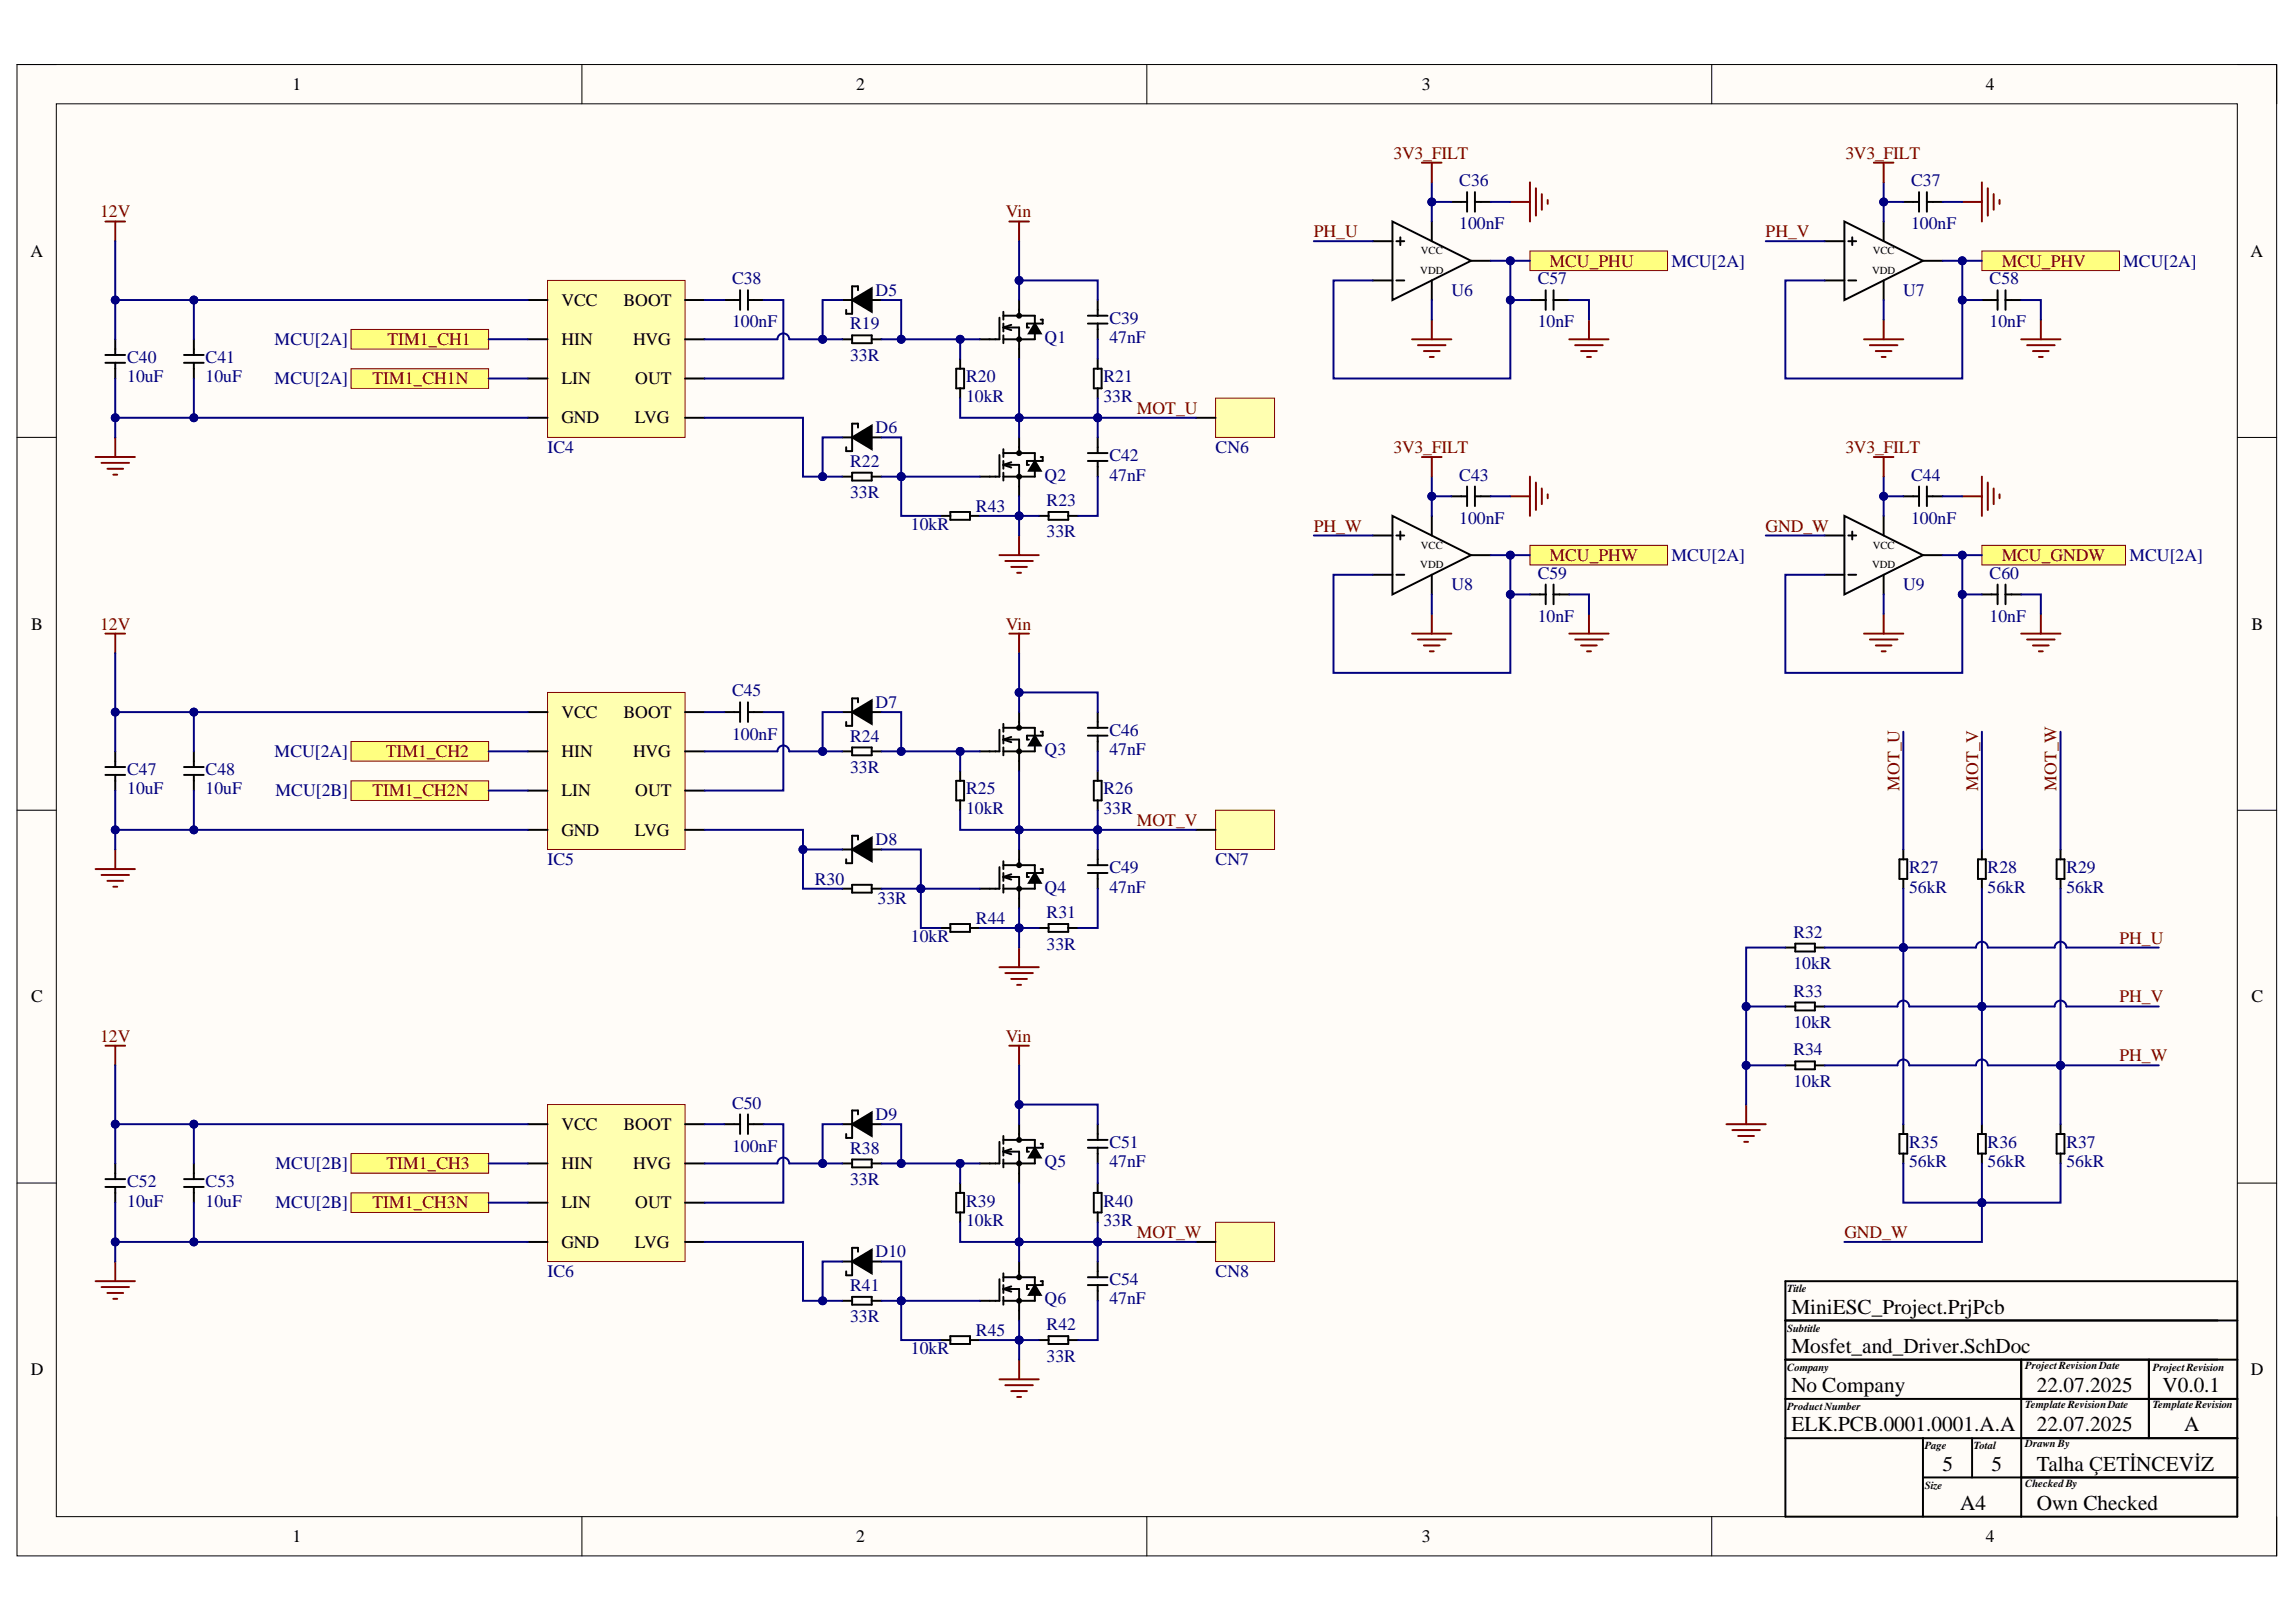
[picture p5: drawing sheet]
<svg xmlns="http://www.w3.org/2000/svg" width="297mm" height="210mm" viewBox="0 0 297 210" stroke-linecap="round" stroke-linejoin="round" font-family="sans-serif">
<defs><g id="words">
<g font-size="2.7">
<text x="231.8" y="170">MiniESC_Project.PrjPcb</text>
<text x="231.8" y="175.1">Mosfet_and_Driver.SchDoc</text>
<text x="231.8" y="180.2">No Company</text>
<text x="231.8" y="185.2">ELK.PCB.0001.0001.A.A</text>
<text x="263.5" y="180.2">22.07.2025</text>
<text x="263.5" y="185.2">22.07.2025</text>
<text x="279.8" y="180.2">V0.0.1</text>
<text x="282.6" y="185.2">A</text>
<text x="251.3" y="190.3">5</text>
<text x="257.6" y="190.3">5</text>
<text x="263.5" y="190.3">Talha ÇETİNCEVİZ</text>
<text x="253.6" y="195.4">A4</text>
<text x="263.5" y="195.4">Own Checked</text>
</g>
<g font-size="2.3">
<text x="37.9" y="11.7">1</text>
<text x="110.8" y="11.7">2</text>
<text x="184" y="11.7">3</text>
<text x="256.9" y="11.7">4</text>
<text x="3.9" y="33.2">A</text>
<text x="291.2" y="33.2">A</text>
<text x="72.6" y="39.6">VCC</text>
<text x="80.7" y="39.6">BOOT</text>
<text x="72.6" y="44.7">HIN</text>
<text x="81.9" y="44.7">HVG</text>
<text x="72.6" y="49.7">LIN</text>
<text x="82.2" y="49.7">OUT</text>
<text x="72.6" y="54.8">GND</text>
<text x="82.1" y="54.8">LVG</text>
<text x="4" y="81.5">B</text>
<text x="291.3" y="81.5">B</text>
<text x="72.6" y="92.9">VCC</text>
<text x="80.7" y="92.9">BOOT</text>
<text x="72.6" y="98">HIN</text>
<text x="81.9" y="98">HVG</text>
<text x="72.6" y="103.1">LIN</text>
<text x="82.2" y="103.1">OUT</text>
<text x="72.6" y="108.1">GND</text>
<text x="82.1" y="108.1">LVG</text>
<text x="4" y="129.7">C</text>
<text x="291.3" y="129.7">C</text>
<text x="72.6" y="146.2">VCC</text>
<text x="80.7" y="146.2">BOOT</text>
<text x="72.6" y="151.3">HIN</text>
<text x="81.9" y="151.3">HVG</text>
<text x="72.6" y="156.4">LIN</text>
<text x="72.6" y="161.5">GND</text>
<text x="82.1" y="161.5">LVG</text>
<text x="82.2" y="156.4">OUT</text>
<text x="4" y="178">D</text>
<text x="291.2" y="178">D</text>
<text x="37.9" y="199.6">1</text>
<text x="110.8" y="199.6">2</text>
<text x="184" y="199.6">3</text>
<text x="256.9" y="199.6">4</text>
</g>
<g font-size="2.3" fill="#800000">
<text x="180.3" y="20.5">3V3_FILT</text>
<text x="238.7" y="20.5">3V3_FILT</text>
<text x="12.9" y="28.1">12V</text>
<text x="130.1" y="28.1">Vin</text>
<text x="170" y="30.7">PH_U</text>
<text x="200.5" y="34.5">MCU_PHU</text>
<text x="228.4" y="30.7">PH_V</text>
<text x="259" y="34.5">MCU_PHV</text>
<text x="50.1" y="44.7">TIM1_CH1</text>
<text x="48.2" y="49.7">TIM1_CH1N</text>
<text x="147.1" y="53.5">MOT_U</text>
<text x="180.3" y="58.6">3V3_FILT</text>
<text x="238.7" y="58.6">3V3_FILT</text>
<text x="170" y="68.8">PH_W</text>
<text x="228.4" y="68.8">GND_W</text>
<text x="200.5" y="72.6">MCU_PHW</text>
<text x="259" y="72.6">MCU_GNDW</text>
<text x="12.9" y="81.5">12V</text>
<text x="130.1" y="81.5">Vin</text>
<text x="49.9" y="98">TIM1_CH2</text>
<text x="48.2" y="103.1">TIM1_CH2N</text>
<text x="147.1" y="106.9">MOT_V</text>
<text x="245.7" y="102.3" transform="rotate(-90 245.7 102.3)">MOT_U</text>
<text x="255.9" y="102.3" transform="rotate(-90 255.9 102.3)">MOT_V</text>
<text x="266.1" y="102.3" transform="rotate(-90 266.1 102.3)">MOT_W</text>
<text x="274.2" y="122.1">PH_U</text>
<text x="274.2" y="129.7">PH_V</text>
<text x="12.9" y="134.8">12V</text>
<text x="130.1" y="134.8">Vin</text>
<text x="274.2" y="137.3">PH_W</text>
<text x="50" y="151.3">TIM1_CH3</text>
<text x="48.2" y="156.4">TIM1_CH3N</text>
<text x="147.1" y="160.2">MOT_W</text>
<text x="238.6" y="160.2">GND_W</text>
</g>
<g font-size="2.3" fill="#000080">
<text x="188.8" y="29.7">100nF</text>
<text x="188.8" y="24.1">C36</text>
<text x="247.2" y="29.7">100nF</text>
<text x="247.2" y="24.1">C37</text>
<text x="216.2" y="34.5">MCU[2A]</text>
<text x="274.7" y="34.5">MCU[2A]</text>
<text x="94.7" y="36.8">C38</text>
<text x="113.3" y="38.3">D5</text>
<text x="143.5" y="41.9">C39</text>
<text x="187.8" y="38.3">U6</text>
<text x="198.9" y="36.8">C57</text>
<text x="246.2" y="38.3">U7</text>
<text x="257.4" y="36.8">C58</text>
<text x="16.5" y="46.9">C40</text>
<text x="26.6" y="46.9">C41</text>
<text x="35.5" y="44.7">MCU[2A]</text>
<text x="94.7" y="42.4">100nF</text>
<text x="110" y="46.7">33R</text>
<text x="110" y="42.6">R19</text>
<text x="135.1" y="44.4">Q1</text>
<text x="143.5" y="44.4">47nF</text>
<text x="198.9" y="42.4">10nF</text>
<text x="257.4" y="42.4">10nF</text>
<text x="16.5" y="49.5">10uF</text>
<text x="26.6" y="49.5">10uF</text>
<text x="35.5" y="49.7">MCU[2A]</text>
<text x="125" y="52">10kR</text>
<text x="125" y="49.5">R20</text>
<text x="142.8" y="52">33R</text>
<text x="142.8" y="49.5">R21</text>
<text x="70.9" y="58.6">IC4</text>
<text x="113.3" y="56.1">D6</text>
<text x="143.5" y="59.6">C42</text>
<text x="157.3" y="58.6">CN6</text>
<text x="110" y="64.5">33R</text>
<text x="110" y="60.4">R22</text>
<text x="135.1" y="62.2">Q2</text>
<text x="135.4" y="65.5">R23</text>
<text x="143.5" y="62.2">47nF</text>
<text x="188.8" y="62.2">C43</text>
<text x="247.2" y="62.2">C44</text>
<text x="117.8" y="68.5">10kR</text>
<text x="126.3" y="66.3">R43</text>
<text x="135.4" y="69.6">33R</text>
<text x="188.8" y="67.8">100nF</text>
<text x="247.2" y="67.8">100nF</text>
<text x="187.8" y="76.4">U8</text>
<text x="198.9" y="74.9">C59</text>
<text x="216.2" y="72.6">MCU[2A]</text>
<text x="246.2" y="76.4">U9</text>
<text x="257.4" y="74.9">C60</text>
<text x="275.5" y="72.6">MCU[2A]</text>
<text x="198.9" y="80.5">10nF</text>
<text x="257.4" y="80.5">10nF</text>
<text x="94.7" y="95.7">100nF</text>
<text x="94.7" y="90.1">C45</text>
<text x="110" y="96">R24</text>
<text x="113.3" y="91.7">D7</text>
<text x="143.5" y="95.2">C46</text>
<text x="16.5" y="100.3">C47</text>
<text x="26.6" y="100.3">C48</text>
<text x="35.5" y="98">MCU[2A]</text>
<text x="110" y="100">33R</text>
<text x="135.1" y="97.7">Q3</text>
<text x="143.5" y="97.7">47nF</text>
<text x="16.5" y="102.8">10uF</text>
<text x="26.6" y="102.8">10uF</text>
<text x="35.7" y="103.1">MCU[2B]</text>
<text x="125" y="105.3">10kR</text>
<text x="125" y="102.8">R25</text>
<text x="142.8" y="105.3">33R</text>
<text x="142.8" y="102.8">R26</text>
<text x="70.9" y="111.9">IC5</text>
<text x="113.3" y="109.4">D8</text>
<text x="143.5" y="112.9">C49</text>
<text x="157.3" y="111.9">CN7</text>
<text x="247" y="112.9">R27</text>
<text x="257.1" y="112.9">R28</text>
<text x="267.3" y="112.9">R29</text>
<text x="105.4" y="114.5">R30</text>
<text x="113.5" y="117">33R</text>
<text x="126.3" y="119.6">R44</text>
<text x="135.1" y="115.5">Q4</text>
<text x="135.4" y="118.8">R31</text>
<text x="143.5" y="115.5">47nF</text>
<text x="247" y="115.5">56kR</text>
<text x="257.1" y="115.5">56kR</text>
<text x="267.3" y="115.5">56kR</text>
<text x="117.8" y="121.9">10kR</text>
<text x="135.4" y="122.9">33R</text>
<text x="232" y="125.4">10kR</text>
<text x="232" y="121.4">R32</text>
<text x="232" y="129">R33</text>
<text x="232" y="133">10kR</text>
<text x="232" y="136.6">R34</text>
<text x="94.7" y="143.5">C50</text>
<text x="232" y="140.6">10kR</text>
<text x="94.7" y="149">100nF</text>
<text x="110" y="149.3">R38</text>
<text x="113.3" y="145">D9</text>
<text x="143.5" y="148.5">C51</text>
<text x="247" y="148.5">R35</text>
<text x="257.1" y="148.5">R36</text>
<text x="267.3" y="148.5">R37</text>
<text x="16.5" y="153.6">C52</text>
<text x="26.6" y="153.6">C53</text>
<text x="35.7" y="151.3">MCU[2B]</text>
<text x="110" y="153.3">33R</text>
<text x="135.1" y="151.1">Q5</text>
<text x="143.5" y="151.1">47nF</text>
<text x="247" y="151.1">56kR</text>
<text x="257.1" y="151.1">56kR</text>
<text x="267.3" y="151.1">56kR</text>
<text x="16.5" y="156.1">10uF</text>
<text x="26.6" y="156.1">10uF</text>
<text x="35.7" y="156.4">MCU[2B]</text>
<text x="125" y="158.7">10kR</text>
<text x="125" y="156.1">R39</text>
<text x="142.8" y="158.7">33R</text>
<text x="142.8" y="156.1">R40</text>
<text x="70.9" y="165.3">IC6</text>
<text x="110" y="167">R41</text>
<text x="113.3" y="162.7">D10</text>
<text x="143.5" y="166.3">C54</text>
<text x="157.3" y="165.3">CN8</text>
<text x="110" y="171.1">33R</text>
<text x="126.3" y="172.9">R45</text>
<text x="135.1" y="168.8">Q6</text>
<text x="135.4" y="172.2">R42</text>
<text x="143.5" y="168.8">47nF</text>
<text x="117.8" y="175.2">10kR</text>
<text x="135.4" y="176.2">33R</text>
</g>
<g font-size="1.4">
<text x="183.8" y="35.4">VDD</text>
<text x="183.8" y="32.9">VCC</text>
<text x="242.2" y="35.4">VDD</text>
<text x="242.3" y="32.9">VCC</text>
<text x="183.8" y="71">VCC</text>
<text x="242.3" y="71">VCC</text>
<text x="183.8" y="73.6">VDD</text>
<text x="242.2" y="73.6">VDD</text>
<text x="231.2" y="167.2">Title</text>
<text x="231.2" y="172.3">Subtitle</text>
<text x="231.2" y="177.4">Company</text>
<text x="262" y="177.1">ProjectRevisionDate</text>
<text x="278.5" y="177.4">ProjectRevision</text>
<text x="231.2" y="182.5">ProductNumber</text>
<text x="262" y="182.2">TemplateRevisionDate</text>
<text x="278.5" y="182.2">TemplateRevision</text>
<text x="249" y="187.6">Page</text>
<text x="255.4" y="187.6">Total</text>
<text x="262" y="187.3">Drawn By</text>
<text x="249" y="192.6">Size</text>
<text x="262" y="192.4">CheckedBy</text>
</g>
</g></defs>
<path d="M2.2 8.4h292.3v192.9h-292.3z" fill-rule="evenodd" fill="#fffcf8"/>
<path d="M2.2 8.4h292.3v192.9h-292.3z" fill="none" stroke="#000" stroke-width=".13"/>
<path d="M7.3 13.4h282.1v182.9h-282.1z" fill-rule="evenodd" fill="#fffcf8"/>
<g fill="none" stroke="#000" stroke-width=".13">
<path d="M2.2 8.4h5.1M7.3 13.4h282.1v182.9h-282.1zM75.3 8.4v5M148.4 8.4v5M221.5 8.4v5M289.4 8.4h5.1v5M2.2 56.6h5.1M289.4 56.6h5.1M2.2 104.9h5.1M289.4 104.9h5.1M2.2 153.1h5.1M289.4 153.1h5.1"/>
<path d="M75.3 196.3v5M148.4 196.3v5M221.5 196.3v5M294.5 196.3v5"/>
</g>
<path d="M231 176h58.4M231 165.8h58.4v30.5h-58.4zM231 170.9h58.4M261.5 176v20.3M278 176v10.1M231 181h58.4M231 186.1h58.4M248.8 191.2h40.6M248.8 186.1v10.2M255.1 186.1v5.1" fill="none" stroke="#000" stroke-width=".25"/>
<path d="M70.8 36.3h17.8v20.3h-17.8z" fill-rule="evenodd" fill="#ffffb0"/>
<path d="M70.8 36.3h17.8v20.3h-17.8z" fill="none" stroke="#800000" stroke-width=".13"/>
<g fill="none" stroke="#000" stroke-width=".25">
<path d="M68.3 38.8h2.5M88.6 38.8h2.6M131.8 38.8v2.1M13.6 47h2.6M13.6 45.9h2.6M14.9 43.9v2M14.9 47v2M23.8 47h2.6M23.8 45.9h2.6M25.1 43.9v2M25.1 47v2M68.3 49h2.5"/>
<path d="M68.3 43.9h2.5M68.3 54.1h2.5M88.6 49h2.6M88.6 54.1h2.6M88.6 43.9h2.6M129.3 41.1v2.8h-2.5M129.8 42.4h2v4M129.8 40.4v1M129.8 41.9v1M129.8 43.4v1M129.8 40.9h4.1v1M129.8 42.4l1 .3"/>
<path d="M130.8 42l-1 .4M133.9 41.9l.7 1.2h-1.5zM133.9 42.9v1h-4.1M134.6 41.4h.3v.5h-2v.5h.2"/>
<circle cx="131.8" cy="43.9" r=".25"/>
<circle cx="131.8" cy="40.9" r=".25"/>
</g>
<path d="M13.6 28.7h2.6M14.9 28.7v2.5M130.6 28.7h2.5M131.8 28.7v2.5M12.4 59.1h5.1M13.1 59.9h3.6M14.9 56.6v2.5M13.9 60.7h2M14.7 61.4h.5" fill="none" stroke="#800000" stroke-width=".25"/>
<g fill="#000">
<circle cx="131.8" cy="43.9" r=".25"/>
<circle cx="131.8" cy="40.9" r=".25"/>
</g>
<path d="M133.9 41.9l.7 1.2h-1.5z" fill-rule="evenodd" fill="#000"/>
<path d="M45.4 42.6h17.8v2.6h-17.8z" fill-rule="evenodd" fill="#ffff80"/>
<path d="M45.4 42.6h17.8v2.6h-17.8z" fill="none" stroke="#800000" stroke-width=".13"/>
<path d="M45.4 96h17.8v2.5h-17.8z" fill-rule="evenodd" fill="#ffff80"/>
<path d="M45.4 96h17.8v2.5h-17.8z" fill="none" stroke="#800000" stroke-width=".13"/>
<path d="M45.4 149.3h17.8v2.5h-17.8z" fill-rule="evenodd" fill="#ffff80"/>
<path d="M45.4 149.3h17.8v2.5h-17.8z" fill="none" stroke="#800000" stroke-width=".13"/>
<path d="M45.4 47.7h17.8v2.6h-17.8z" fill-rule="evenodd" fill="#ffff80"/>
<path d="M45.4 47.7h17.8v2.6h-17.8z" fill="none" stroke="#800000" stroke-width=".13"/>
<path d="M45.4 101h17.8v2.6h-17.8z" fill-rule="evenodd" fill="#ffff80"/>
<path d="M45.4 101h17.8v2.6h-17.8z" fill="none" stroke="#800000" stroke-width=".13"/>
<path d="M45.4 154.4h17.8v2.5h-17.8z" fill-rule="evenodd" fill="#ffff80"/>
<path d="M45.4 154.4h17.8v2.5h-17.8z" fill="none" stroke="#800000" stroke-width=".13"/>
<g fill="none" stroke="#000" stroke-width=".25">
<path d="M93.7 38.8h2M95.7 37.6v2.5M96.8 38.8h2M96.8 37.6v2.5M109 43.9h1.2M110.2 43.4h2.6v1h-2.6zM112.8 43.9h1.3M123.7 47.7h1v2.6h-1zM124.2 46.4v1.3M124.2 50.3v1.2M129.3 58.9v2.8h-2.5M129.8 58.1v1"/>
<path d="M129.8 59.7v1M129.8 58.6h4.1v1.1M130.8 59.8l-1 .4M131.8 56.6v2M133.9 59.7l.7 1.2h-1.5zM134.6 59.1h.3v.6h-2v.5h.2M109 61.7h1.2M110.2 61.2h2.6v1h-2.6zM112.8 61.7h1.3M129.8 60.2h2v4M129.8 61.2v1M129.8 60.2l1 .3"/>
<path d="M133.9 60.7v1h-4.1"/>
<circle cx="131.8" cy="58.6" r=".25"/>
<circle cx="131.8" cy="61.7" r=".25"/>
</g>
<g fill="#000">
<circle cx="131.8" cy="58.6" r=".25"/>
<circle cx="131.8" cy="61.7" r=".25"/>
</g>
<path d="M133.9 59.7l.7 1.2h-1.5z" fill-rule="evenodd" fill="#000"/>
<path d="M129.3 71.8h5.1M130.1 72.6h3.5M130.8 73.4h2.1M131.6 74.1h.5M131.8 69.3v2.5" fill="none" stroke="#800000" stroke-width=".25"/>
<path d="M70.8 89.6h17.8v20.3h-17.8z" fill-rule="evenodd" fill="#ffffb0"/>
<path d="M70.8 89.6h17.8v20.3h-17.8z" fill="none" stroke="#800000" stroke-width=".13"/>
<g fill="none" stroke="#000" stroke-width=".25">
<path d="M13.6 99.3h2.6M14.9 97.2v2.1M23.8 99.3h2.6M25.1 97.2v2.1M68.3 97.2h2.5M68.3 92.2h2.5M88.6 97.2h2.6M88.6 92.2h2.6M93.7 92.2h2M95.7 90.9v2.5M96.8 92.2h2M96.8 90.9v2.5"/>
<path d="M109 97.2h1.2M110.2 96.7h2.6v1h-2.6zM112.8 97.2h1.3M124.2 99.8v1.2M129.3 94.4v2.8h-2.5M129.8 95.7h2v4.1M129.8 93.7v1M129.8 95.2v1M129.8 96.7v1M129.8 94.2h4.1v1M129.8 95.7l1 .3M130.8 95.4l-1 .3"/>
<path d="M131.8 92.2v2M133.9 95.2l.7 1.3h-1.5zM133.9 96.2v1h-4.1M134.6 94.7h.3v.5h-2v.5h.2M13.6 100.3h2.6M14.9 100.3v2M23.8 100.3h2.6M25.1 100.3v2M68.3 102.3h2.5M68.3 107.4h2.5M88.6 102.3h2.6M88.6 107.4h2.6"/>
<path d="M109 115h1.2M110.2 114.5h2.6v1h-2.6zM112.8 115h1.3M123.7 101h1v2.6h-1zM124.2 103.6v1.3M129.3 112.2v2.8h-2.5M129.8 113.5h2v4M129.8 111.5v1M129.8 113v1M129.8 114.5v1M129.8 112h4.1v1M129.8 113.5l1 .3"/>
<path d="M130.8 113.1l-1 .4M131.8 109.9v2.1M133.9 113l.7 1.2h-1.5zM133.9 114v1h-4.1M134.6 112.5h.3v.5h-2v.5h.2"/>
<circle cx="131.8" cy="97.2" r=".25"/>
<circle cx="131.8" cy="94.2" r=".25"/>
<circle cx="131.8" cy="115" r=".25"/>
<circle cx="131.8" cy="112" r=".25"/>
</g>
<g fill="none" stroke="#800000" stroke-width=".25">
<path d="M13.6 82h2.6M14.9 82v2.5M130.6 82h2.5M131.8 82v2.5M12.4 112.5h5.1M13.1 113.2h3.6M13.9 114h2M14.7 114.8h.5M14.9 109.9v2.6M129.3 125.2h5.1M130.1 125.9h3.5M130.8 126.7h2.1"/>
<path d="M131.6 127.5h.5M131.8 122.6v2.6"/>
</g>
<g fill="#000">
<circle cx="131.8" cy="97.2" r=".25"/>
<circle cx="131.8" cy="94.2" r=".25"/>
<circle cx="131.8" cy="115" r=".25"/>
<circle cx="131.8" cy="112" r=".25"/>
</g>
<g fill="#000">
<path d="M133.9 95.2l.7 1.3h-1.5z" fill-rule="evenodd"/>
<path d="M133.9 113l.7 1.2h-1.5z" fill-rule="evenodd"/>
</g>
<path d="M70.8 142.9h17.8v20.4h-17.8z" fill-rule="evenodd" fill="#ffffb0"/>
<path d="M70.8 142.9h17.8v20.4h-17.8z" fill="none" stroke="#800000" stroke-width=".13"/>
<g fill="none" stroke="#000" stroke-width=".25">
<path d="M142 38.8v2.1M140.7 41.9h2.6M140.7 40.9h2.6M140.7 59.7h2.6M140.7 58.6h2.6M141.5 47.7h1v2.6h-1zM142 41.9v2M142 46.4v1.3M142 50.3v1.2M142 56.6v2M142 59.7v2M134.4 66.8h1.3"/>
<path d="M135.7 66.3h2.5v1h-2.5zM138.2 66.8h1.3M140.7 95.2h2.6M140.7 94.2h2.6M142 92.2v2M142 95.2v2M142 99.8v1.2M135.7 119.6h2.5v1h-2.5zM140.7 113h2.6M140.7 112h2.6M141.5 101h1v2.6h-1zM142 103.6v1.3"/>
<path d="M142 109.9v2.1M142 113v2M134.4 120.1h1.3M138.2 120.1h1.3M13.6 153.6h2.6M13.6 152.6h2.6M14.9 150.6v2M14.9 153.6v2M23.8 153.6h2.6M23.8 152.6h2.6M25.1 150.6v2M25.1 153.6v2"/>
<path d="M68.3 155.6h2.5M68.3 150.6h2.5M68.3 145.5h2.5M88.6 155.6h2.6M88.6 150.6h2.6M88.6 145.5h2.6M93.7 145.5h2M95.7 144.2v2.5M96.8 145.5h2M96.8 144.2v2.5M109 150.6h1.2M110.2 150h2.6v1.1h-2.6z"/>
<path d="M112.8 150.6h1.3M123.7 154.4h1v2.5h-1zM124.2 153.1v1.3M124.2 156.9v1.3M129.3 147.8v2.8h-2.5M129.8 149h2v4.1M129.8 147v1M129.8 148.5v1M129.8 150v1.1M129.8 147.5h4.1v1M129.8 149l1 .4M130.8 148.7l-1 .3"/>
<path d="M131.8 145.5v2M133.9 148.5l.7 1.3h-1.5zM133.9 149.5v1.1h-4.1M134.6 148h.3v.5h-2v.5h.2M140.7 147.5h2.6M140.7 148.5h2.6M141.5 154.4h1v2.5h-1zM142 145.5v2M142 148.5v2.1M142 153.1v1.3M142 156.9v1.3M68.3 160.7h2.5"/>
<path d="M88.6 160.7h2.6M109 168.3h1.2M110.2 167.8h2.6v1h-2.6zM112.8 168.3h1.3M129.3 165.5v2.8h-2.5M129.8 166.8h2v4.1M129.8 164.8v1M129.8 166.3v1M129.8 167.8v1M129.8 165.3h4.1v1M129.8 166.8l1 .3M130.8 166.5l-1 .3"/>
<path d="M131.8 163.3v2M133.9 166.3l.7 1.3h-1.5zM133.9 167.3v1h-4.1M134.4 173.4h1.3M134.6 165.8h.3v.5h-2v.5h.2M135.7 172.9h2.5v1h-2.5zM138.2 173.4h1.3M140.7 165.3h2.6M140.7 166.3h2.6M142 163.3v2M142 166.3v2"/>
<circle cx="131.8" cy="147.5" r=".25"/>
<circle cx="131.8" cy="150.6" r=".25"/>
<circle cx="131.8" cy="168.3" r=".25"/>
<circle cx="131.8" cy="165.3" r=".25"/>
</g>
<g fill="none" stroke="#800000" stroke-width=".25">
<path d="M13.6 135.3h2.6M14.9 135.3v2.6M130.6 135.3h2.5M131.8 135.3v2.6M12.4 165.8h5.1M13.1 166.6h3.6M13.9 167.3h2M14.7 168.1h.5M14.9 163.3v2.5M129.3 178.5h5.1M130.1 179.3h3.5M131.8 176v2.5"/>
<path d="M130.8 180h2.1M131.6 180.8h.5"/>
</g>
<g fill="#000">
<circle cx="131.8" cy="147.5" r=".25"/>
<circle cx="131.8" cy="150.6" r=".25"/>
<circle cx="131.8" cy="168.3" r=".25"/>
<circle cx="131.8" cy="165.3" r=".25"/>
</g>
<g fill="#000">
<path d="M133.9 148.5l.7 1.3h-1.5z" fill-rule="evenodd"/>
<path d="M133.9 166.3l.7 1.3h-1.5z" fill-rule="evenodd"/>
</g>
<path d="M157.3 51.5h7.6v5.1h-7.6z" fill-rule="evenodd" fill="#ffffb0"/>
<path d="M157.3 51.5h7.6v5.1h-7.6z" fill="none" stroke="#800000" stroke-width=".13"/>
<path d="M154.7 54.1h2.6" fill="none" stroke="#000" stroke-width=".25"/>
<path d="M157.3 104.9h7.6v5h-7.6z" fill-rule="evenodd" fill="#ffffb0"/>
<path d="M157.3 104.9h7.6v5h-7.6z" fill="none" stroke="#800000" stroke-width=".13"/>
<path d="M154.7 107.4h2.6" fill="none" stroke="#000" stroke-width=".25"/>
<path d="M157.3 158.2h7.6v5.1h-7.6z" fill-rule="evenodd" fill="#ffffb0"/>
<path d="M157.3 158.2h7.6v5.1h-7.6z" fill="none" stroke="#800000" stroke-width=".13"/>
<g fill="none" stroke="#000" stroke-width=".25">
<path d="M177.6 31.2h2.5M177.6 36.3h2.5M180.1 28.7l10.2 5-10.2 5.1zM180.7 31.2h1M180.7 36.3h1M181.2 30.7v1M185.2 28.7v2.5M185.2 36.3v2.5M187.8 26.1h2M189.8 24.9v2.5M190.3 33.7h2.6M190.8 26.1h2.1"/>
<path d="M190.8 24.9v2.5M245.7 111.2h1v2.5h-1zM246.2 109.9v1.3M246.2 113.7v1.3M255.9 111.2h1v2.5h-1zM256.4 109.9v1.3M256.4 113.7v1.3M266.1 111.2h1v2.5h-1zM266.6 109.9v1.3M266.6 113.7v1.3M231 122.6h1.3M231 130.3h1.3"/>
<path d="M231 137.9h1.3M232.3 122.1h2.5v1h-2.5zM232.3 129.7h2.5v1.1h-2.5zM232.3 137.4h2.5v1h-2.5zM234.8 122.6h1.3M234.8 130.3h1.3M234.8 137.9h1.3M245.7 146.8h1v2.5h-1zM246.2 145.5v1.3M246.2 149.3v1.3M255.9 146.8h1v2.5h-1zM256.4 145.5v1.3"/>
<path d="M256.4 149.3v1.3M266.1 146.8h1v2.5h-1zM266.6 145.5v1.3M266.6 149.3v1.3M154.7 160.7h2.6"/>
</g>
<g fill="none" stroke="#800000" stroke-width=".25">
<path d="M195.4 26.1h2.5M197.9 23.6v5.1M198.7 24.4v3.5M199.5 25.1v2M200.2 25.9v.5M182.7 43.9h5.1M183.4 44.7h3.6M184.2 45.4h2M185 46.2h.5M185.2 41.4v2.5M223.4 145.5h5M224.1 146.2h3.6"/>
<path d="M224.9 147h2M225.6 147.8h.6M225.9 142.9v2.6"/>
</g>
<path d="M197.9 32.5h17.8v2.5h-17.8z" fill-rule="evenodd" fill="#ffff80"/>
<path d="M197.9 32.5h17.8v2.5h-17.8z" fill="none" stroke="#800000" stroke-width=".13"/>
<g fill="none" stroke="#000" stroke-width=".25">
<path d="M236.1 31.2h2.5M236.1 36.3h2.5M238.6 28.7l10.2 5-10.2 5.1zM239.1 31.2h1M239.1 36.3h1M239.6 30.7v1M243.7 28.7v2.5M243.7 36.3v2.5M246.2 26.1h2.1M248.3 24.9v2.5M248.8 33.7h2.5M249.3 26.1h2"/>
<path d="M249.3 24.9v2.5"/>
</g>
<path d="M253.9 26.1h2.5M256.4 23.6v5.1M257.2 24.4v3.5M257.9 25.1v2M258.7 25.9v.5M241.2 43.9h5M241.9 44.7h3.6M242.7 45.4h2M243.4 46.2h.5M243.7 41.4v2.5" fill="none" stroke="#800000" stroke-width=".25"/>
<path d="M256.4 32.5h17.8v2.5h-17.8z" fill-rule="evenodd" fill="#ffff80"/>
<path d="M256.4 32.5h17.8v2.5h-17.8z" fill="none" stroke="#800000" stroke-width=".13"/>
<g fill="none" stroke="#000" stroke-width=".25">
<path d="M177.6 69.3h2.5M177.6 74.4h2.5M180.1 66.8l10.2 5-10.2 5.1zM180.7 69.3h1M180.7 74.4h1M181.2 68.8v1M185.2 66.8v2.5M185.2 74.4v2.5M187.8 64.2h2M189.8 63v2.5M190.3 71.8h2.6M190.8 64.2h2.1"/>
<path d="M190.8 63v2.5"/>
</g>
<path d="M185.2 79.5v2.5M195.4 64.2h2.5M197.9 61.7v5.1M198.7 62.4v3.6M199.5 63.2v2M200.2 64v.5M182.7 82h5.1M183.4 82.8h3.6M184.2 83.5h2M185 84.3h.5" fill="none" stroke="#800000" stroke-width=".25"/>
<path d="M197.9 70.6h17.8v2.5h-17.8z" fill-rule="evenodd" fill="#ffff80"/>
<path d="M197.9 70.6h17.8v2.5h-17.8z" fill="none" stroke="#800000" stroke-width=".13"/>
<g fill="none" stroke="#000" stroke-width=".25">
<path d="M236.1 69.3h2.5M236.1 74.4h2.5M238.6 66.8l10.2 5-10.2 5.1zM239.1 69.3h1M239.1 74.4h1M239.6 68.8v1M243.7 66.8v2.5M243.7 74.4v2.5M246.2 64.2h2.1M248.3 63v2.5M248.8 71.8h2.5M249.3 64.2h2"/>
<path d="M249.3 63v2.5"/>
</g>
<path d="M243.7 79.5v2.5M253.9 64.2h2.5M256.4 61.7v5.1M257.2 62.4v3.6M257.9 63.2v2M258.7 64v.5M241.2 82h5M241.9 82.8h3.6M242.7 83.5h2M243.4 84.3h.5" fill="none" stroke="#800000" stroke-width=".25"/>
<path d="M256.4 70.6h18.6v2.5h-18.6z" fill-rule="evenodd" fill="#ffff80"/>
<path d="M256.4 70.6h18.6v2.5h-18.6z" fill="none" stroke="#800000" stroke-width=".13"/>
<path d="M109 109.9h1.2M110.2 109.9l2.6-1.5v3.1zM111 108.7v-.5h-.8v3.5h-.7v-.5M112.8 109.9h1.3M122.9 119.6h2.6v1h-2.6zM121.7 120.1h1.2M125.5 120.1h1.3" fill="none" stroke="#000" stroke-width=".25"/>
<path d="M110.2 109.9l2.6-1.5v3.1z" fill-rule="evenodd" fill="#000"/>
<path d="M14.9 49v5.1" fill="none" stroke="#000080" stroke-width=".25"/>
<circle cx="14.9" cy="54.1" r=".51" fill="#000080"/>
<circle cx="14.9" cy="54.1" r=".51" fill="none" stroke="#000080" stroke-width=".13"/>
<path d="M14.9 38.8v5.1" fill="none" stroke="#000080" stroke-width=".25"/>
<circle cx="14.9" cy="38.8" r=".51" fill="#000080"/>
<circle cx="14.9" cy="38.8" r=".51" fill="none" stroke="#000080" stroke-width=".13"/>
<path d="M25.1 38.8v5.1" fill="none" stroke="#000080" stroke-width=".25"/>
<circle cx="25.1" cy="38.8" r=".51" fill="#000080"/>
<circle cx="25.1" cy="38.8" r=".51" fill="none" stroke="#000080" stroke-width=".13"/>
<path d="M25.1 49v5.1" fill="none" stroke="#000080" stroke-width=".25"/>
<circle cx="25.1" cy="54.1" r=".51" fill="#000080"/>
<circle cx="25.1" cy="54.1" r=".51" fill="none" stroke="#000080" stroke-width=".13"/>
<path d="M68.3 54.1h-53.4v2.5" fill="none" stroke="#000080" stroke-width=".25"/>
<circle cx="25.1" cy="54.1" r=".51" fill="#000080"/>
<circle cx="25.1" cy="54.1" r=".51" fill="none" stroke="#000080" stroke-width=".13"/>
<circle cx="14.9" cy="54.1" r=".51" fill="#000080"/>
<circle cx="14.9" cy="54.1" r=".51" fill="none" stroke="#000080" stroke-width=".13"/>
<path d="M14.9 31.2v7.6h53.4" fill="none" stroke="#000080" stroke-width=".25"/>
<circle cx="14.9" cy="38.8" r=".51" fill="#000080"/>
<circle cx="14.9" cy="38.8" r=".51" fill="none" stroke="#000080" stroke-width=".13"/>
<circle cx="25.1" cy="38.8" r=".51" fill="#000080"/>
<circle cx="25.1" cy="38.8" r=".51" fill="none" stroke="#000080" stroke-width=".13"/>
<path d="M91.2 38.8h2.5M98.8 38.8h2.5v10.2h-10.1M63.2 49h5.1M63.2 43.9h5.1M91.2 43.9h9.4a.76 .76 0 0 1 .7-.8 .76 .76 0 0 1 .8 .8h6.9" fill="none" stroke="#000080" stroke-width=".25"/>
<circle cx="106.4" cy="43.9" r=".51" fill="#000080"/>
<circle cx="106.4" cy="43.9" r=".51" fill="none" stroke="#000080" stroke-width=".13"/>
<path d="M114.1 43.9h12.7" fill="none" stroke="#000080" stroke-width=".25"/>
<circle cx="116.6" cy="43.9" r=".51" fill="#000080"/>
<circle cx="116.6" cy="43.9" r=".51" fill="none" stroke="#000080" stroke-width=".13"/>
<circle cx="124.2" cy="43.9" r=".51" fill="#000080"/>
<circle cx="124.2" cy="43.9" r=".51" fill="none" stroke="#000080" stroke-width=".13"/>
<path d="M124.2 43.9v2.5" fill="none" stroke="#000080" stroke-width=".25"/>
<circle cx="124.2" cy="43.9" r=".51" fill="#000080"/>
<circle cx="124.2" cy="43.9" r=".51" fill="none" stroke="#000080" stroke-width=".13"/>
<path d="M131.8 46.4v7.7h-7.6v-2.6" fill="none" stroke="#000080" stroke-width=".25"/>
<circle cx="131.8" cy="54.1" r=".51" fill="#000080"/>
<circle cx="131.8" cy="54.1" r=".51" fill="none" stroke="#000080" stroke-width=".13"/>
<path d="M131.8 54.1v2.5" fill="none" stroke="#000080" stroke-width=".25"/>
<circle cx="131.8" cy="54.1" r=".51" fill="#000080"/>
<circle cx="131.8" cy="54.1" r=".51" fill="none" stroke="#000080" stroke-width=".13"/>
<path d="M114.1 61.7h12.7" fill="none" stroke="#000080" stroke-width=".25"/>
<circle cx="116.6" cy="61.7" r=".51" fill="#000080"/>
<circle cx="116.6" cy="61.7" r=".51" fill="none" stroke="#000080" stroke-width=".13"/>
<path d="M131.8 64.2v5.1" fill="none" stroke="#000080" stroke-width=".25"/>
<circle cx="131.8" cy="66.8" r=".51" fill="#000080"/>
<circle cx="131.8" cy="66.8" r=".51" fill="none" stroke="#000080" stroke-width=".13"/>
<path d="M91.2 54.1h12.7v7.6h5.1" fill="none" stroke="#000080" stroke-width=".25"/>
<circle cx="106.4" cy="61.7" r=".51" fill="#000080"/>
<circle cx="106.4" cy="61.7" r=".51" fill="none" stroke="#000080" stroke-width=".13"/>
<path d="M131.8 31.2v7.6" fill="none" stroke="#000080" stroke-width=".25"/>
<circle cx="131.8" cy="36.3" r=".51" fill="#000080"/>
<circle cx="131.8" cy="36.3" r=".51" fill="none" stroke="#000080" stroke-width=".13"/>
<path d="M14.9 102.3v5.1" fill="none" stroke="#000080" stroke-width=".25"/>
<circle cx="14.9" cy="107.4" r=".51" fill="#000080"/>
<circle cx="14.9" cy="107.4" r=".51" fill="none" stroke="#000080" stroke-width=".13"/>
<path d="M14.9 92.2v5" fill="none" stroke="#000080" stroke-width=".25"/>
<circle cx="14.9" cy="92.2" r=".51" fill="#000080"/>
<circle cx="14.9" cy="92.2" r=".51" fill="none" stroke="#000080" stroke-width=".13"/>
<path d="M25.1 92.2v5" fill="none" stroke="#000080" stroke-width=".25"/>
<circle cx="25.1" cy="92.2" r=".51" fill="#000080"/>
<circle cx="25.1" cy="92.2" r=".51" fill="none" stroke="#000080" stroke-width=".13"/>
<path d="M25.1 102.3v5.1" fill="none" stroke="#000080" stroke-width=".25"/>
<circle cx="25.1" cy="107.4" r=".51" fill="#000080"/>
<circle cx="25.1" cy="107.4" r=".51" fill="none" stroke="#000080" stroke-width=".13"/>
<path d="M68.3 107.4h-53.4v2.5" fill="none" stroke="#000080" stroke-width=".25"/>
<circle cx="25.1" cy="107.4" r=".51" fill="#000080"/>
<circle cx="25.1" cy="107.4" r=".51" fill="none" stroke="#000080" stroke-width=".13"/>
<circle cx="14.9" cy="107.4" r=".51" fill="#000080"/>
<circle cx="14.9" cy="107.4" r=".51" fill="none" stroke="#000080" stroke-width=".13"/>
<path d="M14.9 84.5v7.7h53.4" fill="none" stroke="#000080" stroke-width=".25"/>
<circle cx="14.9" cy="92.2" r=".51" fill="#000080"/>
<circle cx="14.9" cy="92.2" r=".51" fill="none" stroke="#000080" stroke-width=".13"/>
<circle cx="25.1" cy="92.2" r=".51" fill="#000080"/>
<circle cx="25.1" cy="92.2" r=".51" fill="none" stroke="#000080" stroke-width=".13"/>
<path d="M63.2 97.2h5.1M91.2 97.2h9.4a.76 .76 0 0 1 .7-.7 .76 .76 0 0 1 .8 .7h6.9M91.2 92.2h2.5M98.8 92.2h2.5v10.1h-10.1M63.2 102.3h5.1" fill="none" stroke="#000080" stroke-width=".25"/>
<circle cx="106.4" cy="97.2" r=".51" fill="#000080"/>
<circle cx="106.4" cy="97.2" r=".51" fill="none" stroke="#000080" stroke-width=".13"/>
<path d="M114.1 97.2h12.7" fill="none" stroke="#000080" stroke-width=".25"/>
<circle cx="116.6" cy="97.2" r=".51" fill="#000080"/>
<circle cx="116.6" cy="97.2" r=".51" fill="none" stroke="#000080" stroke-width=".13"/>
<circle cx="124.2" cy="97.2" r=".51" fill="#000080"/>
<circle cx="124.2" cy="97.2" r=".51" fill="none" stroke="#000080" stroke-width=".13"/>
<path d="M124.2 97.2v2.6" fill="none" stroke="#000080" stroke-width=".25"/>
<circle cx="124.2" cy="97.2" r=".51" fill="#000080"/>
<circle cx="124.2" cy="97.2" r=".51" fill="none" stroke="#000080" stroke-width=".13"/>
<path d="M131.8 99.8v7.6h-7.6v-2.5" fill="none" stroke="#000080" stroke-width=".25"/>
<circle cx="131.8" cy="107.4" r=".51" fill="#000080"/>
<circle cx="131.8" cy="107.4" r=".51" fill="none" stroke="#000080" stroke-width=".13"/>
<path d="M131.8 107.4v2.5" fill="none" stroke="#000080" stroke-width=".25"/>
<circle cx="131.8" cy="107.4" r=".51" fill="#000080"/>
<circle cx="131.8" cy="107.4" r=".51" fill="none" stroke="#000080" stroke-width=".13"/>
<path d="M114.1 115h12.7" fill="none" stroke="#000080" stroke-width=".25"/>
<circle cx="119.1" cy="115" r=".51" fill="#000080"/>
<circle cx="119.1" cy="115" r=".51" fill="none" stroke="#000080" stroke-width=".13"/>
<path d="M131.8 117.5v5.1" fill="none" stroke="#000080" stroke-width=".25"/>
<circle cx="131.8" cy="120.1" r=".51" fill="#000080"/>
<circle cx="131.8" cy="120.1" r=".51" fill="none" stroke="#000080" stroke-width=".13"/>
<path d="M91.2 107.4h12.7v7.6h5.1" fill="none" stroke="#000080" stroke-width=".25"/>
<circle cx="103.9" cy="109.9" r=".51" fill="#000080"/>
<circle cx="103.9" cy="109.9" r=".51" fill="none" stroke="#000080" stroke-width=".13"/>
<path d="M131.8 84.5v7.7" fill="none" stroke="#000080" stroke-width=".25"/>
<circle cx="131.8" cy="89.6" r=".51" fill="#000080"/>
<circle cx="131.8" cy="89.6" r=".51" fill="none" stroke="#000080" stroke-width=".13"/>
<path d="M14.9 155.6v5.1" fill="none" stroke="#000080" stroke-width=".25"/>
<circle cx="14.9" cy="160.7" r=".51" fill="#000080"/>
<circle cx="14.9" cy="160.7" r=".51" fill="none" stroke="#000080" stroke-width=".13"/>
<path d="M14.9 145.5v5.1" fill="none" stroke="#000080" stroke-width=".25"/>
<circle cx="14.9" cy="145.5" r=".51" fill="#000080"/>
<circle cx="14.9" cy="145.5" r=".51" fill="none" stroke="#000080" stroke-width=".13"/>
<path d="M25.1 145.5v5.1" fill="none" stroke="#000080" stroke-width=".25"/>
<circle cx="25.1" cy="145.5" r=".51" fill="#000080"/>
<circle cx="25.1" cy="145.5" r=".51" fill="none" stroke="#000080" stroke-width=".13"/>
<path d="M25.1 155.6v5.1" fill="none" stroke="#000080" stroke-width=".25"/>
<circle cx="25.1" cy="160.7" r=".51" fill="#000080"/>
<circle cx="25.1" cy="160.7" r=".51" fill="none" stroke="#000080" stroke-width=".13"/>
<path d="M68.3 160.7h-53.4v2.6" fill="none" stroke="#000080" stroke-width=".25"/>
<circle cx="25.1" cy="160.7" r=".51" fill="#000080"/>
<circle cx="25.1" cy="160.7" r=".51" fill="none" stroke="#000080" stroke-width=".13"/>
<circle cx="14.9" cy="160.7" r=".51" fill="#000080"/>
<circle cx="14.9" cy="160.7" r=".51" fill="none" stroke="#000080" stroke-width=".13"/>
<path d="M14.9 137.9v7.6h53.4" fill="none" stroke="#000080" stroke-width=".25"/>
<circle cx="14.9" cy="145.5" r=".51" fill="#000080"/>
<circle cx="14.9" cy="145.5" r=".51" fill="none" stroke="#000080" stroke-width=".13"/>
<circle cx="25.1" cy="145.5" r=".51" fill="#000080"/>
<circle cx="25.1" cy="145.5" r=".51" fill="none" stroke="#000080" stroke-width=".13"/>
<path d="M63.2 155.6h5.1M63.2 150.6h5.1M91.2 150.6h9.4a.76 .76 0 0 1 .7-.8 .76 .76 0 0 1 .8 .8h6.9M91.2 145.5h2.5M98.8 145.5h2.5v10.1h-10.1" fill="none" stroke="#000080" stroke-width=".25"/>
<circle cx="106.4" cy="150.6" r=".51" fill="#000080"/>
<circle cx="106.4" cy="150.6" r=".51" fill="none" stroke="#000080" stroke-width=".13"/>
<path d="M114.1 150.6h12.7" fill="none" stroke="#000080" stroke-width=".25"/>
<circle cx="116.6" cy="150.6" r=".51" fill="#000080"/>
<circle cx="116.6" cy="150.6" r=".51" fill="none" stroke="#000080" stroke-width=".13"/>
<circle cx="124.2" cy="150.6" r=".51" fill="#000080"/>
<circle cx="124.2" cy="150.6" r=".51" fill="none" stroke="#000080" stroke-width=".13"/>
<path d="M124.2 150.6v2.5" fill="none" stroke="#000080" stroke-width=".25"/>
<circle cx="124.2" cy="150.6" r=".51" fill="#000080"/>
<circle cx="124.2" cy="150.6" r=".51" fill="none" stroke="#000080" stroke-width=".13"/>
<path d="M131.8 153.1v7.6h-7.6v-2.5" fill="none" stroke="#000080" stroke-width=".25"/>
<circle cx="131.8" cy="160.7" r=".51" fill="#000080"/>
<circle cx="131.8" cy="160.7" r=".51" fill="none" stroke="#000080" stroke-width=".13"/>
<path d="M131.8 160.7v2.6" fill="none" stroke="#000080" stroke-width=".25"/>
<circle cx="131.8" cy="160.7" r=".51" fill="#000080"/>
<circle cx="131.8" cy="160.7" r=".51" fill="none" stroke="#000080" stroke-width=".13"/>
<path d="M114.1 168.3h12.7" fill="none" stroke="#000080" stroke-width=".25"/>
<circle cx="116.6" cy="168.3" r=".51" fill="#000080"/>
<circle cx="116.6" cy="168.3" r=".51" fill="none" stroke="#000080" stroke-width=".13"/>
<path d="M131.8 170.9v5.1" fill="none" stroke="#000080" stroke-width=".25"/>
<circle cx="131.8" cy="173.4" r=".51" fill="#000080"/>
<circle cx="131.8" cy="173.4" r=".51" fill="none" stroke="#000080" stroke-width=".13"/>
<path d="M91.2 160.7h12.7v7.6h5.1" fill="none" stroke="#000080" stroke-width=".25"/>
<circle cx="106.4" cy="168.3" r=".51" fill="#000080"/>
<circle cx="106.4" cy="168.3" r=".51" fill="none" stroke="#000080" stroke-width=".13"/>
<path d="M131.8 137.9v7.6" fill="none" stroke="#000080" stroke-width=".25"/>
<circle cx="131.8" cy="142.9" r=".51" fill="#000080"/>
<circle cx="131.8" cy="142.9" r=".51" fill="none" stroke="#000080" stroke-width=".13"/>
<path d="M142 51.5v2.6h-10.2" fill="none" stroke="#000080" stroke-width=".25"/>
<circle cx="131.8" cy="54.1" r=".51" fill="#000080"/>
<circle cx="131.8" cy="54.1" r=".51" fill="none" stroke="#000080" stroke-width=".13"/>
<circle cx="142" cy="54.1" r=".51" fill="#000080"/>
<circle cx="142" cy="54.1" r=".51" fill="none" stroke="#000080" stroke-width=".13"/>
<path d="M131.8 36.3h10.2v2.5M142 43.9v2.5" fill="none" stroke="#000080" stroke-width=".25"/>
<circle cx="131.8" cy="36.3" r=".51" fill="#000080"/>
<circle cx="131.8" cy="36.3" r=".51" fill="none" stroke="#000080" stroke-width=".13"/>
<path d="M142 104.9v2.5h-10.2" fill="none" stroke="#000080" stroke-width=".25"/>
<circle cx="131.8" cy="107.4" r=".51" fill="#000080"/>
<circle cx="131.8" cy="107.4" r=".51" fill="none" stroke="#000080" stroke-width=".13"/>
<circle cx="142" cy="107.4" r=".51" fill="#000080"/>
<circle cx="142" cy="107.4" r=".51" fill="none" stroke="#000080" stroke-width=".13"/>
<path d="M131.8 89.6h10.2v2.6M142 97.2v2.6" fill="none" stroke="#000080" stroke-width=".25"/>
<circle cx="131.8" cy="89.6" r=".51" fill="#000080"/>
<circle cx="131.8" cy="89.6" r=".51" fill="none" stroke="#000080" stroke-width=".13"/>
<path d="M142 158.2v2.5h-10.2" fill="none" stroke="#000080" stroke-width=".25"/>
<circle cx="131.8" cy="160.7" r=".51" fill="#000080"/>
<circle cx="131.8" cy="160.7" r=".51" fill="none" stroke="#000080" stroke-width=".13"/>
<circle cx="142" cy="160.7" r=".51" fill="#000080"/>
<circle cx="142" cy="160.7" r=".51" fill="none" stroke="#000080" stroke-width=".13"/>
<path d="M131.8 142.9h10.2v2.6M142 150.6v2.5" fill="none" stroke="#000080" stroke-width=".25"/>
<circle cx="131.8" cy="142.9" r=".51" fill="#000080"/>
<circle cx="131.8" cy="142.9" r=".51" fill="none" stroke="#000080" stroke-width=".13"/>
<path d="M142 115v5.1h-2.5M131.8 120.1h2.6" fill="none" stroke="#000080" stroke-width=".25"/>
<circle cx="131.8" cy="120.1" r=".51" fill="#000080"/>
<circle cx="131.8" cy="120.1" r=".51" fill="none" stroke="#000080" stroke-width=".13"/>
<path d="M142 107.4v2.5" fill="none" stroke="#000080" stroke-width=".25"/>
<circle cx="142" cy="107.4" r=".51" fill="#000080"/>
<circle cx="142" cy="107.4" r=".51" fill="none" stroke="#000080" stroke-width=".13"/>
<path d="M131.8 173.4h2.6M142 168.3v5.1h-2.5" fill="none" stroke="#000080" stroke-width=".25"/>
<circle cx="131.8" cy="173.4" r=".51" fill="#000080"/>
<circle cx="131.8" cy="173.4" r=".51" fill="none" stroke="#000080" stroke-width=".13"/>
<path d="M142 160.7v2.6" fill="none" stroke="#000080" stroke-width=".25"/>
<circle cx="142" cy="160.7" r=".51" fill="#000080"/>
<circle cx="142" cy="160.7" r=".51" fill="none" stroke="#000080" stroke-width=".13"/>
<path d="M131.8 66.8h2.6M142 61.7v5.1h-2.5" fill="none" stroke="#000080" stroke-width=".25"/>
<circle cx="131.8" cy="66.8" r=".51" fill="#000080"/>
<circle cx="131.8" cy="66.8" r=".51" fill="none" stroke="#000080" stroke-width=".13"/>
<path d="M142 54.1v2.5" fill="none" stroke="#000080" stroke-width=".25"/>
<circle cx="142" cy="54.1" r=".51" fill="#000080"/>
<circle cx="142" cy="54.1" r=".51" fill="none" stroke="#000080" stroke-width=".13"/>
<path d="M142 54.1h12.7" fill="none" stroke="#000080" stroke-width=".25"/>
<circle cx="142" cy="54.1" r=".51" fill="#000080"/>
<circle cx="142" cy="54.1" r=".51" fill="none" stroke="#000080" stroke-width=".13"/>
<path d="M142 107.4h12.7" fill="none" stroke="#000080" stroke-width=".25"/>
<circle cx="142" cy="107.4" r=".51" fill="#000080"/>
<circle cx="142" cy="107.4" r=".51" fill="none" stroke="#000080" stroke-width=".13"/>
<path d="M142 160.7h12.7" fill="none" stroke="#000080" stroke-width=".25"/>
<circle cx="142" cy="160.7" r=".51" fill="#000080"/>
<circle cx="142" cy="160.7" r=".51" fill="none" stroke="#000080" stroke-width=".13"/>
<path d="M246.2 115v7.6h-10.1" fill="none" stroke="#000080" stroke-width=".25"/>
<circle cx="246.2" cy="122.6" r=".51" fill="#000080"/>
<circle cx="246.2" cy="122.6" r=".51" fill="none" stroke="#000080" stroke-width=".13"/>
<path d="M246.2 122.6v22.9" fill="none" stroke="#000080" stroke-width=".25"/>
<circle cx="246.2" cy="122.6" r=".51" fill="#000080"/>
<circle cx="246.2" cy="122.6" r=".51" fill="none" stroke="#000080" stroke-width=".13"/>
<path d="M231 122.6h-5.1v7.7h5.1" fill="none" stroke="#000080" stroke-width=".25"/>
<circle cx="225.9" cy="130.2" r=".51" fill="#000080"/>
<circle cx="225.9" cy="130.2" r=".51" fill="none" stroke="#000080" stroke-width=".13"/>
<path d="M225.9 130.3v7.6h5.1" fill="none" stroke="#000080" stroke-width=".25"/>
<circle cx="225.9" cy="130.2" r=".51" fill="#000080"/>
<circle cx="225.9" cy="130.2" r=".51" fill="none" stroke="#000080" stroke-width=".13"/>
<circle cx="225.9" cy="137.9" r=".51" fill="#000080"/>
<circle cx="225.9" cy="137.9" r=".51" fill="none" stroke="#000080" stroke-width=".13"/>
<path d="M225.9 137.9v5" fill="none" stroke="#000080" stroke-width=".25"/>
<circle cx="225.9" cy="137.9" r=".51" fill="#000080"/>
<circle cx="225.9" cy="137.9" r=".51" fill="none" stroke="#000080" stroke-width=".13"/>
<path d="M256.4 150.6v5" fill="none" stroke="#000080" stroke-width=".25"/>
<circle cx="256.4" cy="155.6" r=".51" fill="#000080"/>
<circle cx="256.4" cy="155.6" r=".51" fill="none" stroke="#000080" stroke-width=".13"/>
<path d="M256.4 115v15.3h-9.4a.76 .76 0 0 0-.8-.8 .76 .76 0 0 0-.7 .8h-9.4" fill="none" stroke="#000080" stroke-width=".25"/>
<circle cx="256.4" cy="130.2" r=".51" fill="#000080"/>
<circle cx="256.4" cy="130.2" r=".51" fill="none" stroke="#000080" stroke-width=".13"/>
<path d="M256.4 130.3v15.2" fill="none" stroke="#000080" stroke-width=".25"/>
<circle cx="256.4" cy="130.2" r=".51" fill="#000080"/>
<circle cx="256.4" cy="130.2" r=".51" fill="none" stroke="#000080" stroke-width=".13"/>
<path d="M236.1 137.9h9.4a.76 .76 0 0 1 .7-.8 .76 .76 0 0 1 .8 .8h8.6a.76 .76 0 0 1 .8-.8 .76 .76 0 0 1 .8 .8h9.4v7.6" fill="none" stroke="#000080" stroke-width=".25"/>
<circle cx="266.6" cy="137.9" r=".51" fill="#000080"/>
<circle cx="266.6" cy="137.9" r=".51" fill="none" stroke="#000080" stroke-width=".13"/>
<path d="M266.6 115v22.9" fill="none" stroke="#000080" stroke-width=".25"/>
<circle cx="266.6" cy="137.9" r=".51" fill="#000080"/>
<circle cx="266.6" cy="137.9" r=".51" fill="none" stroke="#000080" stroke-width=".13"/>
<path d="M246.2 94.7v15.2M256.4 94.7v15.2M266.6 94.7v15.2M246.2 122.6h9.4a.76 .76 0 0 1 .8-.7 .76 .76 0 0 1 .8 .7h8.6a.76 .76 0 0 1 .8-.7 .76 .76 0 0 1 .7 .7h12" fill="none" stroke="#000080" stroke-width=".25"/>
<circle cx="246.2" cy="122.6" r=".51" fill="#000080"/>
<circle cx="246.2" cy="122.6" r=".51" fill="none" stroke="#000080" stroke-width=".13"/>
<path d="M256.4 130.3h9.4a.76 .76 0 0 1 .8-.8 .76 .76 0 0 1 .7 .8h12" fill="none" stroke="#000080" stroke-width=".25"/>
<circle cx="256.4" cy="130.2" r=".51" fill="#000080"/>
<circle cx="256.4" cy="130.2" r=".51" fill="none" stroke="#000080" stroke-width=".13"/>
<path d="M266.6 137.9h12.7" fill="none" stroke="#000080" stroke-width=".25"/>
<circle cx="266.6" cy="137.9" r=".51" fill="#000080"/>
<circle cx="266.6" cy="137.9" r=".51" fill="none" stroke="#000080" stroke-width=".13"/>
<path d="M170 31.2h7.6M192.9 33.7h2.5v15.3h-22.9v-12.7h5.1" fill="none" stroke="#000080" stroke-width=".25"/>
<circle cx="195.4" cy="38.8" r=".51" fill="#000080"/>
<circle cx="195.4" cy="38.8" r=".51" fill="none" stroke="#000080" stroke-width=".13"/>
<circle cx="195.4" cy="33.7" r=".51" fill="#000080"/>
<circle cx="195.4" cy="33.7" r=".51" fill="none" stroke="#000080" stroke-width=".13"/>
<path d="M195.4 33.7h2.5" fill="none" stroke="#000080" stroke-width=".25"/>
<circle cx="195.4" cy="33.7" r=".51" fill="#000080"/>
<circle cx="195.4" cy="33.7" r=".51" fill="none" stroke="#000080" stroke-width=".13"/>
<path d="M185.2 38.8v2.6M185.2 26.1h2.6M192.9 26.1h2.5" fill="none" stroke="#000080" stroke-width=".25"/>
<circle cx="185.2" cy="26.1" r=".51" fill="#000080"/>
<circle cx="185.2" cy="26.1" r=".51" fill="none" stroke="#000080" stroke-width=".13"/>
<path d="M228.4 31.2h7.7M251.3 33.7h2.6v15.3h-22.9v-12.7h5.1" fill="none" stroke="#000080" stroke-width=".25"/>
<circle cx="253.9" cy="38.8" r=".51" fill="#000080"/>
<circle cx="253.9" cy="38.8" r=".51" fill="none" stroke="#000080" stroke-width=".13"/>
<circle cx="253.9" cy="33.7" r=".51" fill="#000080"/>
<circle cx="253.9" cy="33.7" r=".51" fill="none" stroke="#000080" stroke-width=".13"/>
<path d="M253.9 33.7h2.5" fill="none" stroke="#000080" stroke-width=".25"/>
<circle cx="253.9" cy="33.7" r=".51" fill="#000080"/>
<circle cx="253.9" cy="33.7" r=".51" fill="none" stroke="#000080" stroke-width=".13"/>
<path d="M243.7 38.8v2.6M243.7 26.1h2.5M251.3 26.1h2.6" fill="none" stroke="#000080" stroke-width=".25"/>
<circle cx="243.7" cy="26.1" r=".51" fill="#000080"/>
<circle cx="243.7" cy="26.1" r=".51" fill="none" stroke="#000080" stroke-width=".13"/>
<path d="M170 69.3h7.6M192.9 71.8h2.5v15.3h-22.9v-12.7h5.1" fill="none" stroke="#000080" stroke-width=".25"/>
<circle cx="195.4" cy="76.9" r=".51" fill="#000080"/>
<circle cx="195.4" cy="76.9" r=".51" fill="none" stroke="#000080" stroke-width=".13"/>
<circle cx="195.4" cy="71.8" r=".51" fill="#000080"/>
<circle cx="195.4" cy="71.8" r=".51" fill="none" stroke="#000080" stroke-width=".13"/>
<path d="M195.4 71.8h2.5" fill="none" stroke="#000080" stroke-width=".25"/>
<circle cx="195.4" cy="71.8" r=".51" fill="#000080"/>
<circle cx="195.4" cy="71.8" r=".51" fill="none" stroke="#000080" stroke-width=".13"/>
<path d="M185.2 76.9v2.6M185.2 64.2h2.6M192.9 64.2h2.5" fill="none" stroke="#000080" stroke-width=".25"/>
<circle cx="185.2" cy="64.2" r=".51" fill="#000080"/>
<circle cx="185.2" cy="64.2" r=".51" fill="none" stroke="#000080" stroke-width=".13"/>
<path d="M228.4 69.3h7.7M251.3 71.8h2.6v15.3h-22.9v-12.7h5.1" fill="none" stroke="#000080" stroke-width=".25"/>
<circle cx="253.9" cy="76.9" r=".51" fill="#000080"/>
<circle cx="253.9" cy="76.9" r=".51" fill="none" stroke="#000080" stroke-width=".13"/>
<circle cx="253.9" cy="71.8" r=".51" fill="#000080"/>
<circle cx="253.9" cy="71.8" r=".51" fill="none" stroke="#000080" stroke-width=".13"/>
<path d="M253.9 71.8h2.5" fill="none" stroke="#000080" stroke-width=".25"/>
<circle cx="253.9" cy="71.8" r=".51" fill="#000080"/>
<circle cx="253.9" cy="71.8" r=".51" fill="none" stroke="#000080" stroke-width=".13"/>
<path d="M243.7 76.9v2.6M243.7 64.2h2.5M251.3 64.2h2.6" fill="none" stroke="#000080" stroke-width=".25"/>
<circle cx="243.7" cy="64.2" r=".51" fill="#000080"/>
<circle cx="243.7" cy="64.2" r=".51" fill="none" stroke="#000080" stroke-width=".13"/>
<path d="M256.4 155.6v5.1h-17.8" fill="none" stroke="#000080" stroke-width=".25"/>
<circle cx="256.4" cy="155.6" r=".51" fill="#000080"/>
<circle cx="256.4" cy="155.6" r=".51" fill="none" stroke="#000080" stroke-width=".13"/>
<path d="M185.2 61.7v5.1" fill="none" stroke="#000080" stroke-width=".25"/>
<circle cx="185.2" cy="64.2" r=".51" fill="#000080"/>
<circle cx="185.2" cy="64.2" r=".51" fill="none" stroke="#000080" stroke-width=".13"/>
<path d="M185.2 23.6v5.1" fill="none" stroke="#000080" stroke-width=".25"/>
<circle cx="185.2" cy="26.1" r=".51" fill="#000080"/>
<circle cx="185.2" cy="26.1" r=".51" fill="none" stroke="#000080" stroke-width=".13"/>
<path d="M243.7 61.7v5.1" fill="none" stroke="#000080" stroke-width=".25"/>
<circle cx="243.7" cy="64.2" r=".51" fill="#000080"/>
<circle cx="243.7" cy="64.2" r=".51" fill="none" stroke="#000080" stroke-width=".13"/>
<path d="M243.7 23.6v5.1" fill="none" stroke="#000080" stroke-width=".25"/>
<circle cx="243.7" cy="26.1" r=".51" fill="#000080"/>
<circle cx="243.7" cy="26.1" r=".51" fill="none" stroke="#000080" stroke-width=".13"/>
<path d="M246.2 150.6v5h20.4v-5" fill="none" stroke="#000080" stroke-width=".25"/>
<circle cx="256.4" cy="155.6" r=".51" fill="#000080"/>
<circle cx="256.4" cy="155.6" r=".51" fill="none" stroke="#000080" stroke-width=".13"/>
<path d="M126.8 120.1h5" fill="none" stroke="#000080" stroke-width=".25"/>
<circle cx="131.8" cy="120.1" r=".51" fill="#000080"/>
<circle cx="131.8" cy="120.1" r=".51" fill="none" stroke="#000080" stroke-width=".13"/>
<path d="M119.1 115v5.1h2.6" fill="none" stroke="#000080" stroke-width=".25"/>
<circle cx="119.1" cy="115" r=".51" fill="#000080"/>
<circle cx="119.1" cy="115" r=".51" fill="none" stroke="#000080" stroke-width=".13"/>
<path d="M103.9 109.9h5.1" fill="none" stroke="#000080" stroke-width=".25"/>
<circle cx="103.9" cy="109.9" r=".51" fill="#000080"/>
<circle cx="103.9" cy="109.9" r=".51" fill="none" stroke="#000080" stroke-width=".13"/>
<path d="M114.1 109.9h5v5.1" fill="none" stroke="#000080" stroke-width=".25"/>
<circle cx="119.1" cy="115" r=".51" fill="#000080"/>
<circle cx="119.1" cy="115" r=".51" fill="none" stroke="#000080" stroke-width=".13"/>
<path d="M109 92.2h1.2M110.2 92.2l2.6-1.6v3.1zM111 90.9v-.5h-.8v3.5h-.7v-.5M112.8 92.2h1.3" fill="none" stroke="#000" stroke-width=".25"/>
<path d="M110.2 92.2l2.6-1.6v3.1z" fill-rule="evenodd" fill="#000"/>
<path d="M114.1 92.2h2.5v5" fill="none" stroke="#000080" stroke-width=".25"/>
<circle cx="116.6" cy="97.2" r=".51" fill="#000080"/>
<circle cx="116.6" cy="97.2" r=".51" fill="none" stroke="#000080" stroke-width=".13"/>
<path d="M109 92.2h-2.6v5" fill="none" stroke="#000080" stroke-width=".25"/>
<circle cx="106.4" cy="97.2" r=".51" fill="#000080"/>
<circle cx="106.4" cy="97.2" r=".51" fill="none" stroke="#000080" stroke-width=".13"/>
<path d="M109 145.5h1.2M110.2 145.5l2.6-1.5v3zM111 144.2v-.5h-.8v3.6h-.7v-.6M112.8 145.5h1.3" fill="none" stroke="#000" stroke-width=".25"/>
<path d="M110.2 145.5l2.6-1.5v3z" fill-rule="evenodd" fill="#000"/>
<path d="M114.1 145.5h2.5v5.1" fill="none" stroke="#000080" stroke-width=".25"/>
<circle cx="116.6" cy="150.6" r=".51" fill="#000080"/>
<circle cx="116.6" cy="150.6" r=".51" fill="none" stroke="#000080" stroke-width=".13"/>
<path d="M109 145.5h-2.6v5.1" fill="none" stroke="#000080" stroke-width=".25"/>
<circle cx="106.4" cy="150.6" r=".51" fill="#000080"/>
<circle cx="106.4" cy="150.6" r=".51" fill="none" stroke="#000080" stroke-width=".13"/>
<path d="M109 163.3h1.2M110.2 163.3l2.6-1.6v3.1zM111 162v-.5h-.8v3.5h-.7v-.5M112.8 163.3h1.3" fill="none" stroke="#000" stroke-width=".25"/>
<path d="M110.2 163.3l2.6-1.6v3.1z" fill-rule="evenodd" fill="#000"/>
<path d="M114.1 163.3h2.5v5" fill="none" stroke="#000080" stroke-width=".25"/>
<circle cx="116.6" cy="168.3" r=".51" fill="#000080"/>
<circle cx="116.6" cy="168.3" r=".51" fill="none" stroke="#000080" stroke-width=".13"/>
<path d="M109 163.3h-2.6v5" fill="none" stroke="#000080" stroke-width=".25"/>
<circle cx="106.4" cy="168.3" r=".51" fill="#000080"/>
<circle cx="106.4" cy="168.3" r=".51" fill="none" stroke="#000080" stroke-width=".13"/>
<path d="M109 56.6h1.2M110.2 56.6l2.6-1.5v3zM111 55.3v-.5h-.8v3.6h-.7v-.5M112.8 56.6h1.3" fill="none" stroke="#000" stroke-width=".25"/>
<path d="M110.2 56.6l2.6-1.5v3z" fill-rule="evenodd" fill="#000"/>
<path d="M114.1 56.6h2.5v5.1" fill="none" stroke="#000080" stroke-width=".25"/>
<circle cx="116.6" cy="61.7" r=".51" fill="#000080"/>
<circle cx="116.6" cy="61.7" r=".51" fill="none" stroke="#000080" stroke-width=".13"/>
<path d="M109 56.6h-2.6v5.1" fill="none" stroke="#000080" stroke-width=".25"/>
<circle cx="106.4" cy="61.7" r=".51" fill="#000080"/>
<circle cx="106.4" cy="61.7" r=".51" fill="none" stroke="#000080" stroke-width=".13"/>
<path d="M109 38.8h1.2M110.2 38.8l2.6-1.5v3.1zM111 37.6v-.6h-.8v3.6h-.7v-.5M112.8 38.8h1.3" fill="none" stroke="#000" stroke-width=".25"/>
<path d="M110.2 38.8l2.6-1.5v3.1z" fill-rule="evenodd" fill="#000"/>
<path d="M114.1 38.8h2.5v5.1" fill="none" stroke="#000080" stroke-width=".25"/>
<circle cx="116.6" cy="43.9" r=".51" fill="#000080"/>
<circle cx="116.6" cy="43.9" r=".51" fill="none" stroke="#000080" stroke-width=".13"/>
<path d="M109 38.8h-2.6v5.1" fill="none" stroke="#000080" stroke-width=".25"/>
<circle cx="106.4" cy="43.9" r=".51" fill="#000080"/>
<circle cx="106.4" cy="43.9" r=".51" fill="none" stroke="#000080" stroke-width=".13"/>
<path d="M121.7 66.8h1.2M122.9 66.3h2.6v1h-2.6zM125.5 66.8h1.3" fill="none" stroke="#000" stroke-width=".25"/>
<path d="M126.8 66.8h5" fill="none" stroke="#000080" stroke-width=".25"/>
<circle cx="131.8" cy="66.8" r=".51" fill="#000080"/>
<circle cx="131.8" cy="66.8" r=".51" fill="none" stroke="#000080" stroke-width=".13"/>
<path d="M116.6 61.7v5.1h5.1" fill="none" stroke="#000080" stroke-width=".25"/>
<circle cx="116.6" cy="61.7" r=".51" fill="#000080"/>
<circle cx="116.6" cy="61.7" r=".51" fill="none" stroke="#000080" stroke-width=".13"/>
<path d="M121.7 173.4h1.2M122.9 172.9h2.6v1h-2.6zM125.5 173.4h1.3" fill="none" stroke="#000" stroke-width=".25"/>
<path d="M126.8 173.4h5" fill="none" stroke="#000080" stroke-width=".25"/>
<circle cx="131.8" cy="173.4" r=".51" fill="#000080"/>
<circle cx="131.8" cy="173.4" r=".51" fill="none" stroke="#000080" stroke-width=".13"/>
<path d="M116.6 168.3v5.1h5.1" fill="none" stroke="#000080" stroke-width=".25"/>
<circle cx="116.6" cy="168.3" r=".51" fill="#000080"/>
<circle cx="116.6" cy="168.3" r=".51" fill="none" stroke="#000080" stroke-width=".13"/>
<path d="M256.4 38.8h2M258.4 37.6v2.5M259.5 38.8h2M259.5 37.6v2.5" fill="none" stroke="#000" stroke-width=".25"/>
<path d="M261.5 43.9h5.1M262.3 44.7h3.5M263 45.4h2M263.8 46.2h.5M264 41.4v2.5" fill="none" stroke="#800000" stroke-width=".25"/>
<path d="M253.9 38.8h2.5M261.5 38.8h2.5v2.6" fill="none" stroke="#000080" stroke-width=".25"/>
<circle cx="253.9" cy="38.8" r=".51" fill="#000080"/>
<circle cx="253.9" cy="38.8" r=".51" fill="none" stroke="#000080" stroke-width=".13"/>
<path d="M256.4 76.9h2M258.4 75.6v2.6M259.5 76.9h2M259.5 75.6v2.6" fill="none" stroke="#000" stroke-width=".25"/>
<path d="M264 79.5v2.5M261.5 82h5.1M262.3 82.8h3.5M263 83.5h2M263.8 84.3h.5" fill="none" stroke="#800000" stroke-width=".25"/>
<path d="M253.9 76.9h2.5M261.5 76.9h2.5v2.6" fill="none" stroke="#000080" stroke-width=".25"/>
<circle cx="253.9" cy="76.9" r=".51" fill="#000080"/>
<circle cx="253.9" cy="76.9" r=".51" fill="none" stroke="#000080" stroke-width=".13"/>
<path d="M197.9 76.9h2.1M200 75.6v2.6M201 76.9h2M201 75.6v2.6" fill="none" stroke="#000" stroke-width=".25"/>
<path d="M205.6 79.5v2.5M203 82h5.1M203.8 82.8h3.5M204.5 83.5h2.1M205.3 84.3h.5" fill="none" stroke="#800000" stroke-width=".25"/>
<path d="M195.4 76.9h2.5M203 76.9h2.6v2.6" fill="none" stroke="#000080" stroke-width=".25"/>
<circle cx="195.4" cy="76.9" r=".51" fill="#000080"/>
<circle cx="195.4" cy="76.9" r=".51" fill="none" stroke="#000080" stroke-width=".13"/>
<path d="M197.9 38.8h2.1M200 37.6v2.5M201 38.8h2M201 37.6v2.5" fill="none" stroke="#000" stroke-width=".25"/>
<path d="M203 43.9h5.1M203.8 44.7h3.5M204.5 45.4h2.1M205.3 46.2h.5M205.6 41.4v2.5" fill="none" stroke="#800000" stroke-width=".25"/>
<path d="M195.4 38.8h2.5M203 38.8h2.6v2.6" fill="none" stroke="#000080" stroke-width=".25"/>
<circle cx="195.4" cy="38.8" r=".51" fill="#000080"/>
<circle cx="195.4" cy="38.8" r=".51" fill="none" stroke="#000080" stroke-width=".13"/>
<path d="M184 21.1h2.5M185.2 21.1v2.5M242.4 21.1h2.6M243.7 21.1v2.5M184 59.1h2.5M185.2 59.1v2.6M242.4 59.1h2.6M243.7 59.1v2.6" fill="none" stroke="#800000" stroke-width=".25"/>
<use href="#words"/>
</svg>
